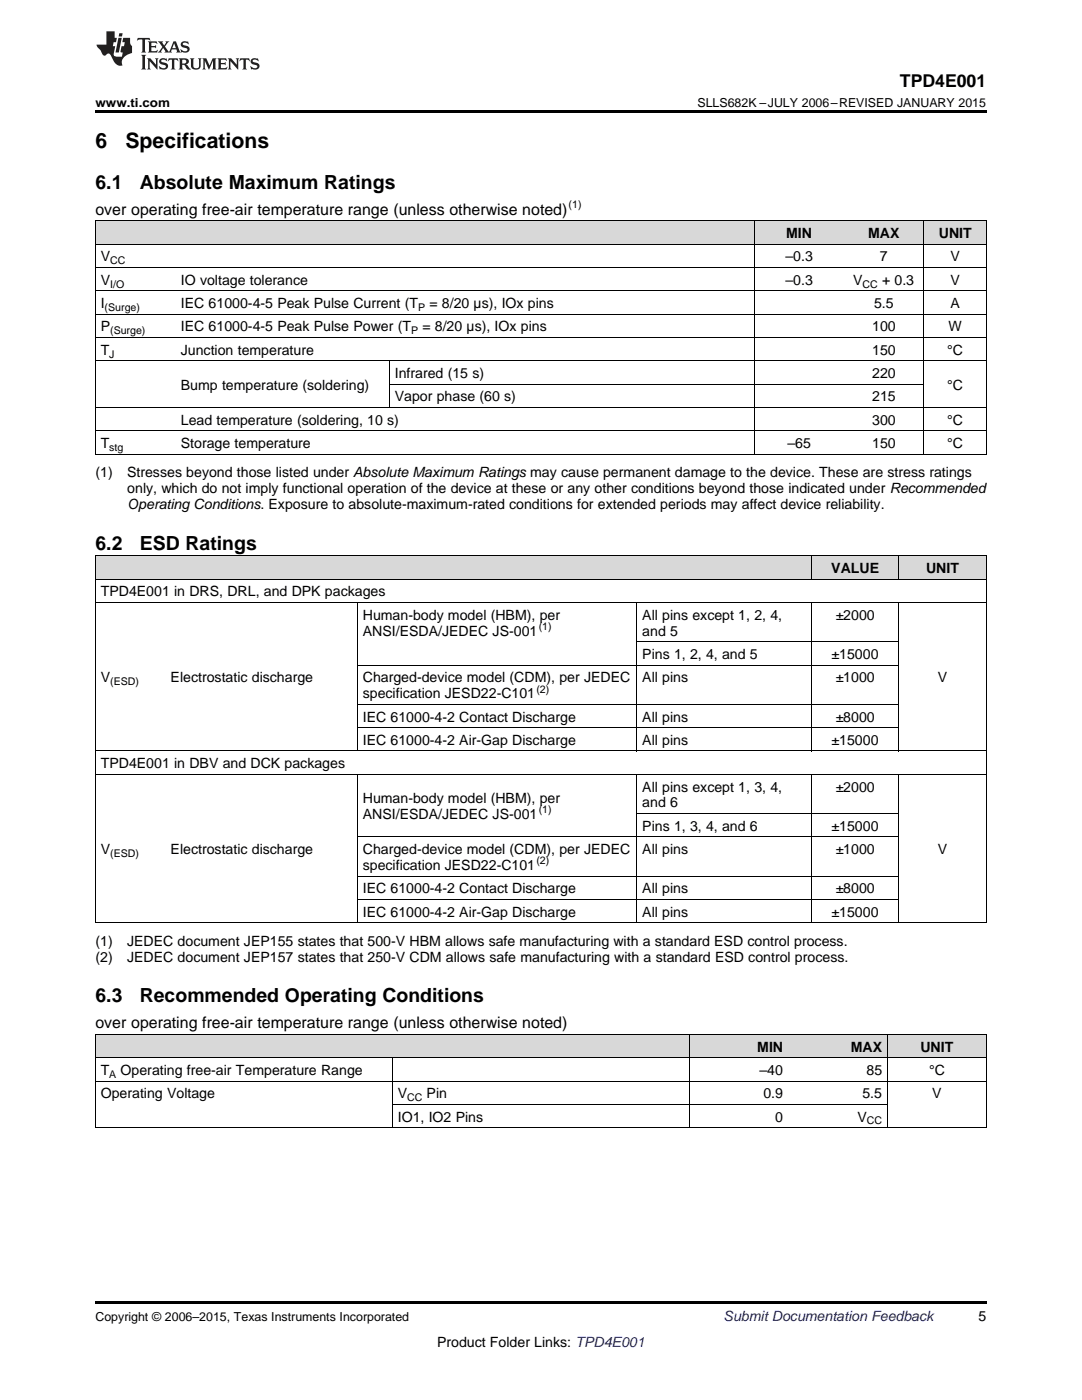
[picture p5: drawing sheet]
<svg xmlns="http://www.w3.org/2000/svg" width="216mm" height="279mm" viewBox="0 0 216 279" stroke-linecap="round" stroke-linejoin="round" font-family="sans-serif">
<defs><g id="words">
<g font-size="4.2">
<text x="19" y="29.6">6</text>
<text x="25" y="29.6">Specifications</text>
</g>
<g font-size="3.9">
<text x="19" y="37.7">6.1</text>
<text x="27.9" y="37.7">Absolute Maximum Ratings</text>
<text x="19" y="109.7">6.2</text>
<text x="27.9" y="109.7">ESD Ratings</text>
<text x="19" y="200.1">6.3</text>
<text x="27.9" y="200.1">Recommended Operating Conditions</text>
</g>
<text font-size="3.5" x="179.6" y="17.3">TPD4E001</text>
<g font-size="3.2">
<text x="19" y="42.9">over operating free-air temperature range (unless otherwise noted)</text>
<text x="19" y="205.2">over operating free-air temperature range (unless otherwise noted)</text>
</g>
<g font-size="2.8">
<text x="156.9" y="47.5">MIN</text>
<text x="173.2" y="47.5">MAX</text>
<text x="187.3" y="47.5">UNIT</text>
<text x="20.1" y="52.2">V</text>
<text x="156.7" y="52.2">–0.3</text>
<text x="175.6" y="52.2">7</text>
<text x="189.7" y="52.2">V</text>
<text x="20.1" y="56.8">V</text>
<text x="36.1" y="56.8">IO voltage tolerance</text>
<text x="156.7" y="56.8">–0.3</text>
<text x="170.3" y="56.8">V</text>
<text x="176" y="56.8">+ 0.3</text>
<text x="189.7" y="56.8">V</text>
<text x="20.1" y="61.5">I</text>
<text x="36.1" y="61.5">IEC 61000-4-5 Peak Pulse Current (T</text>
<text x="85.7" y="61.5">= 8/20 µs), IOx pins</text>
<text x="174.4" y="61.5">5.5</text>
<text x="189.7" y="61.5">A</text>
<text x="20.1" y="66.1">P</text>
<text x="20.1" y="70.8">T</text>
<text x="36.1" y="66.1">IEC 61000-4-5 Peak Pulse Power (T</text>
<text x="36.1" y="70.8">Junction temperature</text>
<text x="84.3" y="66.1">= 8/20 µs), IOx pins</text>
<text x="174" y="66.1">100</text>
<text x="174" y="70.8">150</text>
<text x="189" y="70.8">°C</text>
<text x="189.3" y="66.1">W</text>
<text x="36.1" y="77.8">Bump temperature (soldering)</text>
<text x="78.8" y="75.5">Infrared (15 s)</text>
<text x="174" y="75.5">220</text>
<text x="189" y="77.8">°C</text>
<text x="78.8" y="80.1">Vapor phase (60 s)</text>
<text x="174" y="80.1">215</text>
<text x="20.1" y="89.4">T</text>
<text x="36.1" y="84.8">Lead temperature (soldering, 10 s)</text>
<text x="36.1" y="89.4">Storage temperature</text>
<text x="157.1" y="89.4">–65</text>
<text x="174" y="84.8">300</text>
<text x="174" y="89.4">150</text>
<text x="189" y="84.8">°C</text>
<text x="189" y="89.4">°C</text>
<text x="19" y="95.3">(1)</text>
<text x="25.4" y="95.3">Stresses beyond those listed under Absolute Maximum Ratings may cause permanent damage to the device. These are stress ratings</text>
<text x="25.4" y="98.5">only, which do not imply functional operation of the device at these or any other conditions beyond those indicated under Recommended</text>
<text x="25.4" y="101.6">Operating Conditions. Exposure to absolute-maximum-rated conditions for extended periods may affect device reliability.</text>
<text x="20.1" y="119">TPD4E001 in DRS, DRL, and DPK packages</text>
<text x="165.9" y="114.4">VALUE</text>
<text x="184.8" y="114.4">UNIT</text>
<text x="72.4" y="123.7">Human-body model (HBM), per</text>
<text x="128.2" y="123.7">All pins except 1, 2, 4,</text>
<text x="166.8" y="123.7">±2000</text>
<text x="72.4" y="126.9">ANSI/ESDA/JEDEC JS-001</text>
<text x="128.2" y="126.9">and 5</text>
<text x="128.2" y="131.5">Pins 1, 2, 4, and 5</text>
<text x="165.9" y="131.5">±15000</text>
<text x="20.1" y="136.2">V</text>
<text x="34" y="136.2">Electrostatic discharge</text>
<text x="72.4" y="136.2">Charged-device model (CDM), per JEDEC</text>
<text x="128.2" y="136.2">All pins</text>
<text x="166.8" y="136.2">±1000</text>
<text x="187.1" y="136.2">V</text>
<text x="72.4" y="139.3">specification JESD22-C101</text>
<text x="72.4" y="144">IEC 61000-4-2 Contact Discharge</text>
<text x="72.4" y="148.7">IEC 61000-4-2 Air-Gap Discharge</text>
<text x="128.2" y="144">All pins</text>
<text x="128.2" y="148.7">All pins</text>
<text x="165.9" y="148.7">±15000</text>
<text x="166.8" y="144">±8000</text>
<text x="20.1" y="153.3">TPD4E001 in DBV and DCK packages</text>
<text x="72.4" y="160.3">Human-body model (HBM), per</text>
<text x="128.2" y="158">All pins except 1, 3, 4,</text>
<text x="128.2" y="161.1">and 6</text>
<text x="166.8" y="158">±2000</text>
<text x="72.4" y="163.5">ANSI/ESDA/JEDEC JS-001</text>
<text x="128.2" y="165.8">Pins 1, 3, 4, and 6</text>
<text x="165.9" y="165.8">±15000</text>
<text x="20.1" y="170.5">V</text>
<text x="34" y="170.5">Electrostatic discharge</text>
<text x="72.4" y="170.5">Charged-device model (CDM), per JEDEC</text>
<text x="72.4" y="173.6">specification JESD22-C101</text>
<text x="128.2" y="170.5">All pins</text>
<text x="166.8" y="170.5">±1000</text>
<text x="187.1" y="170.5">V</text>
<text x="72.4" y="178.3">IEC 61000-4-2 Contact Discharge</text>
<text x="128.2" y="178.3">All pins</text>
<text x="166.8" y="178.3">±8000</text>
<text x="72.4" y="183">IEC 61000-4-2 Air-Gap Discharge</text>
<text x="128.2" y="183">All pins</text>
<text x="165.9" y="183">±15000</text>
<text x="19" y="188.8">(1)</text>
<text x="19" y="192">(2)</text>
<text x="25.4" y="188.8">JEDEC document JEP155 states that 500-V HBM allows safe manufacturing with a standard ESD control process.</text>
<text x="25.4" y="192">JEDEC document JEP157 states that 250-V CDM allows safe manufacturing with a standard ESD control process.</text>
<text x="151.1" y="209.9">MIN</text>
<text x="169.8" y="209.9">MAX</text>
<text x="183.7" y="209.9">UNIT</text>
<text x="20.1" y="214.5">T</text>
<text x="24.1" y="214.5">Operating free-air Temperature Range</text>
<text x="151.6" y="214.5">–40</text>
<text x="172.9" y="214.5">85</text>
<text x="185.4" y="214.5">°C</text>
<text x="20.1" y="219.2">Operating Voltage</text>
<text x="79.4" y="219.2">V</text>
<text x="85.1" y="219.2">Pin</text>
<text x="152.3" y="219.2">0.9</text>
<text x="172.1" y="219.2">5.5</text>
<text x="186" y="219.2">V</text>
<text x="79.4" y="223.8">IO1, IO2 Pins</text>
<text x="154.7" y="223.8">0</text>
<text x="171.1" y="223.8">V</text>
<text x="195.3" y="263.6">5</text>
<text x="87.2" y="268.9">Product Folder Links: TPD4E001</text>
</g>
<text font-size="2.8" fill="#0000c8" x="144.4" y="263.6">Submit Documentation Feedback</text>
<g font-size="2.5">
<text x="19" y="21.4">www.ti.com</text>
<text x="139.2" y="21.4">SLLS682K –JULY 2006–REVISED JANUARY 2015</text>
<text x="19" y="263.6">Copyright © 2006–2015, Texas Instruments Incorporated</text>
</g>
<g font-size="2.1">
<text x="113.5" y="41.6">(1)</text>
<text x="22" y="52.7">CC</text>
<text x="22" y="57.4">I/O</text>
<text x="172.1" y="57.4">CC</text>
<text x="20.9" y="62.1">(Surge)</text>
<text x="83.4" y="62.1">P</text>
<text x="21.8" y="71.4">J</text>
<text x="22" y="66.7">(Surge)</text>
<text x="82" y="66.7">P</text>
<text x="21.8" y="90">stg</text>
<text x="107.5" y="125.7">(1)</text>
<text x="22" y="136.7">(ESD)</text>
<text x="107" y="138.2">(2)</text>
<text x="107.5" y="162.3">(1)</text>
<text x="22" y="171">(ESD)</text>
<text x="107" y="172.5">(2)</text>
<text x="21.8" y="215.1">A</text>
<text x="81.2" y="219.7">CC</text>
<text x="173" y="224.4">CC</text>
</g>
</g></defs>
<g fill="#d8d8d8">
<path d="M19 206.5h59.3v4.6h-59.3z"/>
<path d="M78.3 206.5h59.3v4.6h-59.3z"/>
<path d="M137.6 206.5h19.7v4.6h-19.7z"/>
<path d="M157.3 206.5h19.8v4.6h-19.8z"/>
<path d="M177.1 206.5h19.7v4.6h-19.7z"/>
<path d="M19 111h14v4.6h-14z"/>
<path d="M33 111h38.3v4.6h-38.3z"/>
<path d="M71.3 111h55.8v4.6h-55.8z"/>
<path d="M127.1 111h34.9v4.6h-34.9z"/>
<path d="M162 111h17.4v4.6h-17.4z"/>
<path d="M179.4 111h17.4v4.6h-17.4z"/>
<path d="M19 44.1h16v4.7h-16z"/>
<path d="M35 44.1h42.7v4.7h-42.7z"/>
<path d="M77.7 44.1h72.9v4.7h-72.9z"/>
<path d="M150.6 44.1h17.8v4.7h-17.8z"/>
<path d="M168.4 44.1h16v4.7h-16z"/>
<path d="M184.4 44.1h12.4v4.7h-12.4z"/>
</g>
<path d="M19 22h177.8v.5h-177.8zM19 184.2h.2zM71.2 184.2h.1zM127 184.2h.1zM161.9 184.2h.1zM179.3 184.2h.1zM196.7 184.2h.1zM19 225.1h.2zM137.5 225.1h.1zM177 225.1h.1zM196.7 225.1h.1zM19 259.7h177.8v.5h-177.8z" fill="#000"/>
<g fill="none" stroke="#000" stroke-width=".2">
<path d="M19 58h177.8M19 53.4h177.8M19 48.7h177.8M19 44.1h177.8M19.1 44.1v46.6M150.5 44.1v46.6M184.3 44.1v46.6M196.8 44.1v46.6M19 72h177.8M19 67.4h177.8M19 62.7h177.8M77.7 72.1v9.3"/>
<path d="M77.7 76.7h106.7M19 90.6h177.8M19 86h177.8M19 81.3h177.8M19 115.6h177.8M19 110.9h177.8M19.1 110.9v73.3M161.9 110.9v4.7M179.3 110.9v4.7M196.8 110.9v73.3M19 120.2h177.8M71.3 120.3v29.6"/>
<path d="M71.3 132.7h108.1M127.1 120.3v29.6M127.1 128.1h52.3M161.9 120.3v29.6M179.3 120.3v29.6M19 154.5h177.8M19 149.9h177.8M71.3 154.6v29.6M71.3 145.2h108.1M71.3 140.6h108.1M127.1 154.6v29.6M161.9 154.6v29.6"/>
<path d="M179.3 154.6v29.6M71.3 179.5h108.1M71.3 174.9h108.1M71.3 167h108.1M127.1 162.4h52.3M19 184.2h177.8M19 215.7h177.8M19 211.1h177.8M19 206.4h177.8M19.1 206.4v18.7M78.3 211.1v14M137.5 206.4v18.7"/>
<path d="M177 206.4v18.7M196.8 206.4v18.7M19 225.1h177.8M78.3 220.4h98.8"/>
</g>
<g fill="#231f20">
<path d="M27.5 7.6l-.1 .5 .4-.2h.6v.1v2.1l-.2 .4h1l-.3-.4v-2.1l.1-.1h.5l.5 .2-.2-.5zM29.5 8.3l.2 .3v1.5l-.2 .4h1.8l.2-.6a1.04 1.04 0 0 1-1.3 .2v-.7h.6l.3 .2v-.6l-.3 .2h-.6v-.6l.8-.1 .4 .3-.2-.5zM31.5 8.3l.9 1.1-.9 1.1h.8l-.2-.2 .5-.7 .4 .7-.2 .2h1.5l-.1-.2 .1-.4h.9l.1 .4-.2 .2h1l-.3-.3-.7-1.9h-.5l-.9 2-.8-1 .9-1h-.8l.1 .3-.3 .5-.4-.6 .2-.2zM34.7 8.6l.4 1h-.7zM36.3 8.4a.63 .63 0 0 0-.2 .7 .63 .63 0 0 0 .6 .4l.6 .2 .1 .2a.75 .75 0 0 1-.7 .4 .75 .75 0 0 1-.6-.5l.1 .7 .1-.1a1.11 1.11 0 0 0 1.5-.6 1.13 1.13 0 0 0-1.2-.8l-.1-.4a1.04 1.04 0 0 1 1.2 .2l-.2-.5-.1 .1-.5-.2zM28.2 10.9l.2 .4v2.2l-.2 .4h1l-.3-.4v-2.2l.3-.4zM29.3 11.6l.3 .4v1.5l-.3 .4h.8l-.2-.4v-1.3l1.5 1.7v-1.9l.2-.4h-.7l.2 .4v.9l-1.1-1.3zM32 11.8a.62 .62 0 0 0-.2 .7 .62 .62 0 0 0 .6 .4l.6 .1 .1 .3a.76 .76 0 0 1-.7 .3 .76 .76 0 0 1-.6-.4l.1 .7 .1-.1a1.11 1.11 0 0 0 1.5-.6 1.13 1.13 0 0 0-1.2-.8l-.1-.4a1.04 1.04 0 0 1 1.2 .2l-.2-.6-.1 .1-.5-.1zM33.7 11.6l-.2 .6a.61 .61 0 0 1 .8-.3v1.6l-.2 .4h.9l-.2-.4v-1.6a.63 .63 0 0 1 .8 .3l-.2-.6zM35.6 11.6l.3 .4v1.5l-.3 .4h1l-.2-.2v-.8l.5 .2a.76 .76 0 0 0 1.2 .7l-1-1a.58 .58 0 0 0 .6-.5 .58 .58 0 0 0-.5-.6zM36.4 11.9h.1a.45 .45 0 0 1 .5 .1 .45 .45 0 0 1 .1 .5l-.7 .2zM37.9 11.6l.2 .2a2.17 2.17 0 0 0 .3 1.9 .99 .99 0 0 0 1.6-.6v-1.1l.2-.4h-.7l.2 .2a1.92 1.92 0 0 1-.2 1.8 .6 .6 0 0 1-.9-.5v-1.1l.2-.4zM40.4 11.6l.2 .4v1.5l-.2 .4h.7l-.2-.4v-1.4l.8 1.8 .8-1.8v1.4l-.2 .4h.9l-.2-.4v-1.5l.2-.4h-.8l-.6 1.5-.6-1.5zM43.4 11.6l.2 .4v1.5l-.2 .4h1.8l.2-.6a1.04 1.04 0 0 1-1.3 .1v-.6h.5l.4 .2v-.6l-.4 .2h-.5v-.7h.8l.3 .3-.1-.6zM45.5 11.6l.2 .4v1.5l-.2 .4h.7l-.2-.4v-1.3l1.5 1.7v-1.9l.2-.4h-.7l.2 .4v.9l-1.1-1.3zM47.9 11.6l-.1 .6a.61 .61 0 0 1 .8-.3v1.6l-.3 .4h1l-.3-.4 .1-1.6a.63 .63 0 0 1 .7 .3l-.1-.6zM50.2 11.8a.62 .62 0 0 0-.2 .7 .62 .62 0 0 0 .6 .4l.6 .1 .2 .3a.76 .76 0 0 1-.8 .3 .76 .76 0 0 1-.6-.4l.1 .7 .2-.1a1.11 1.11 0 0 0 1.5-.6 1.13 1.13 0 0 0-1.3-.8l-.1-.4a1.04 1.04 0 0 1 1.2 .2l-.1-.6-.2 .1-.5-.1z"/>
<path d="M21.2 6.3v2.6h-1.9l.1 .4 .7 .9a.91 .91 0 0 0 1 .8 .56 .56 0 0 1 .5-.3 .56 .56 0 0 1 .5 .3l.4 .8a1.53 1.53 0 0 0 1.9 1.2 1.54 1.54 0 0 1 1-2.1l.9-.3v-1.4a1.52 1.52 0 0 1-.3-1.6h-1.4l-.2 .8h.5l-.2 .8h-.4l-.2 1v.2l.4 .1-.2 .8a1.93 1.93 0 0 1-1.6-.3l.3-1.8h-.5l.2-.8h.4l.2-.8h-.4v-1.3zM23.6 7.6l-.6 2.9h.7l.6-2.9zM23.8 6.6l-.1 .7h.6l.2-.7z"/>
</g>
<use href="#words"/>
</svg>
